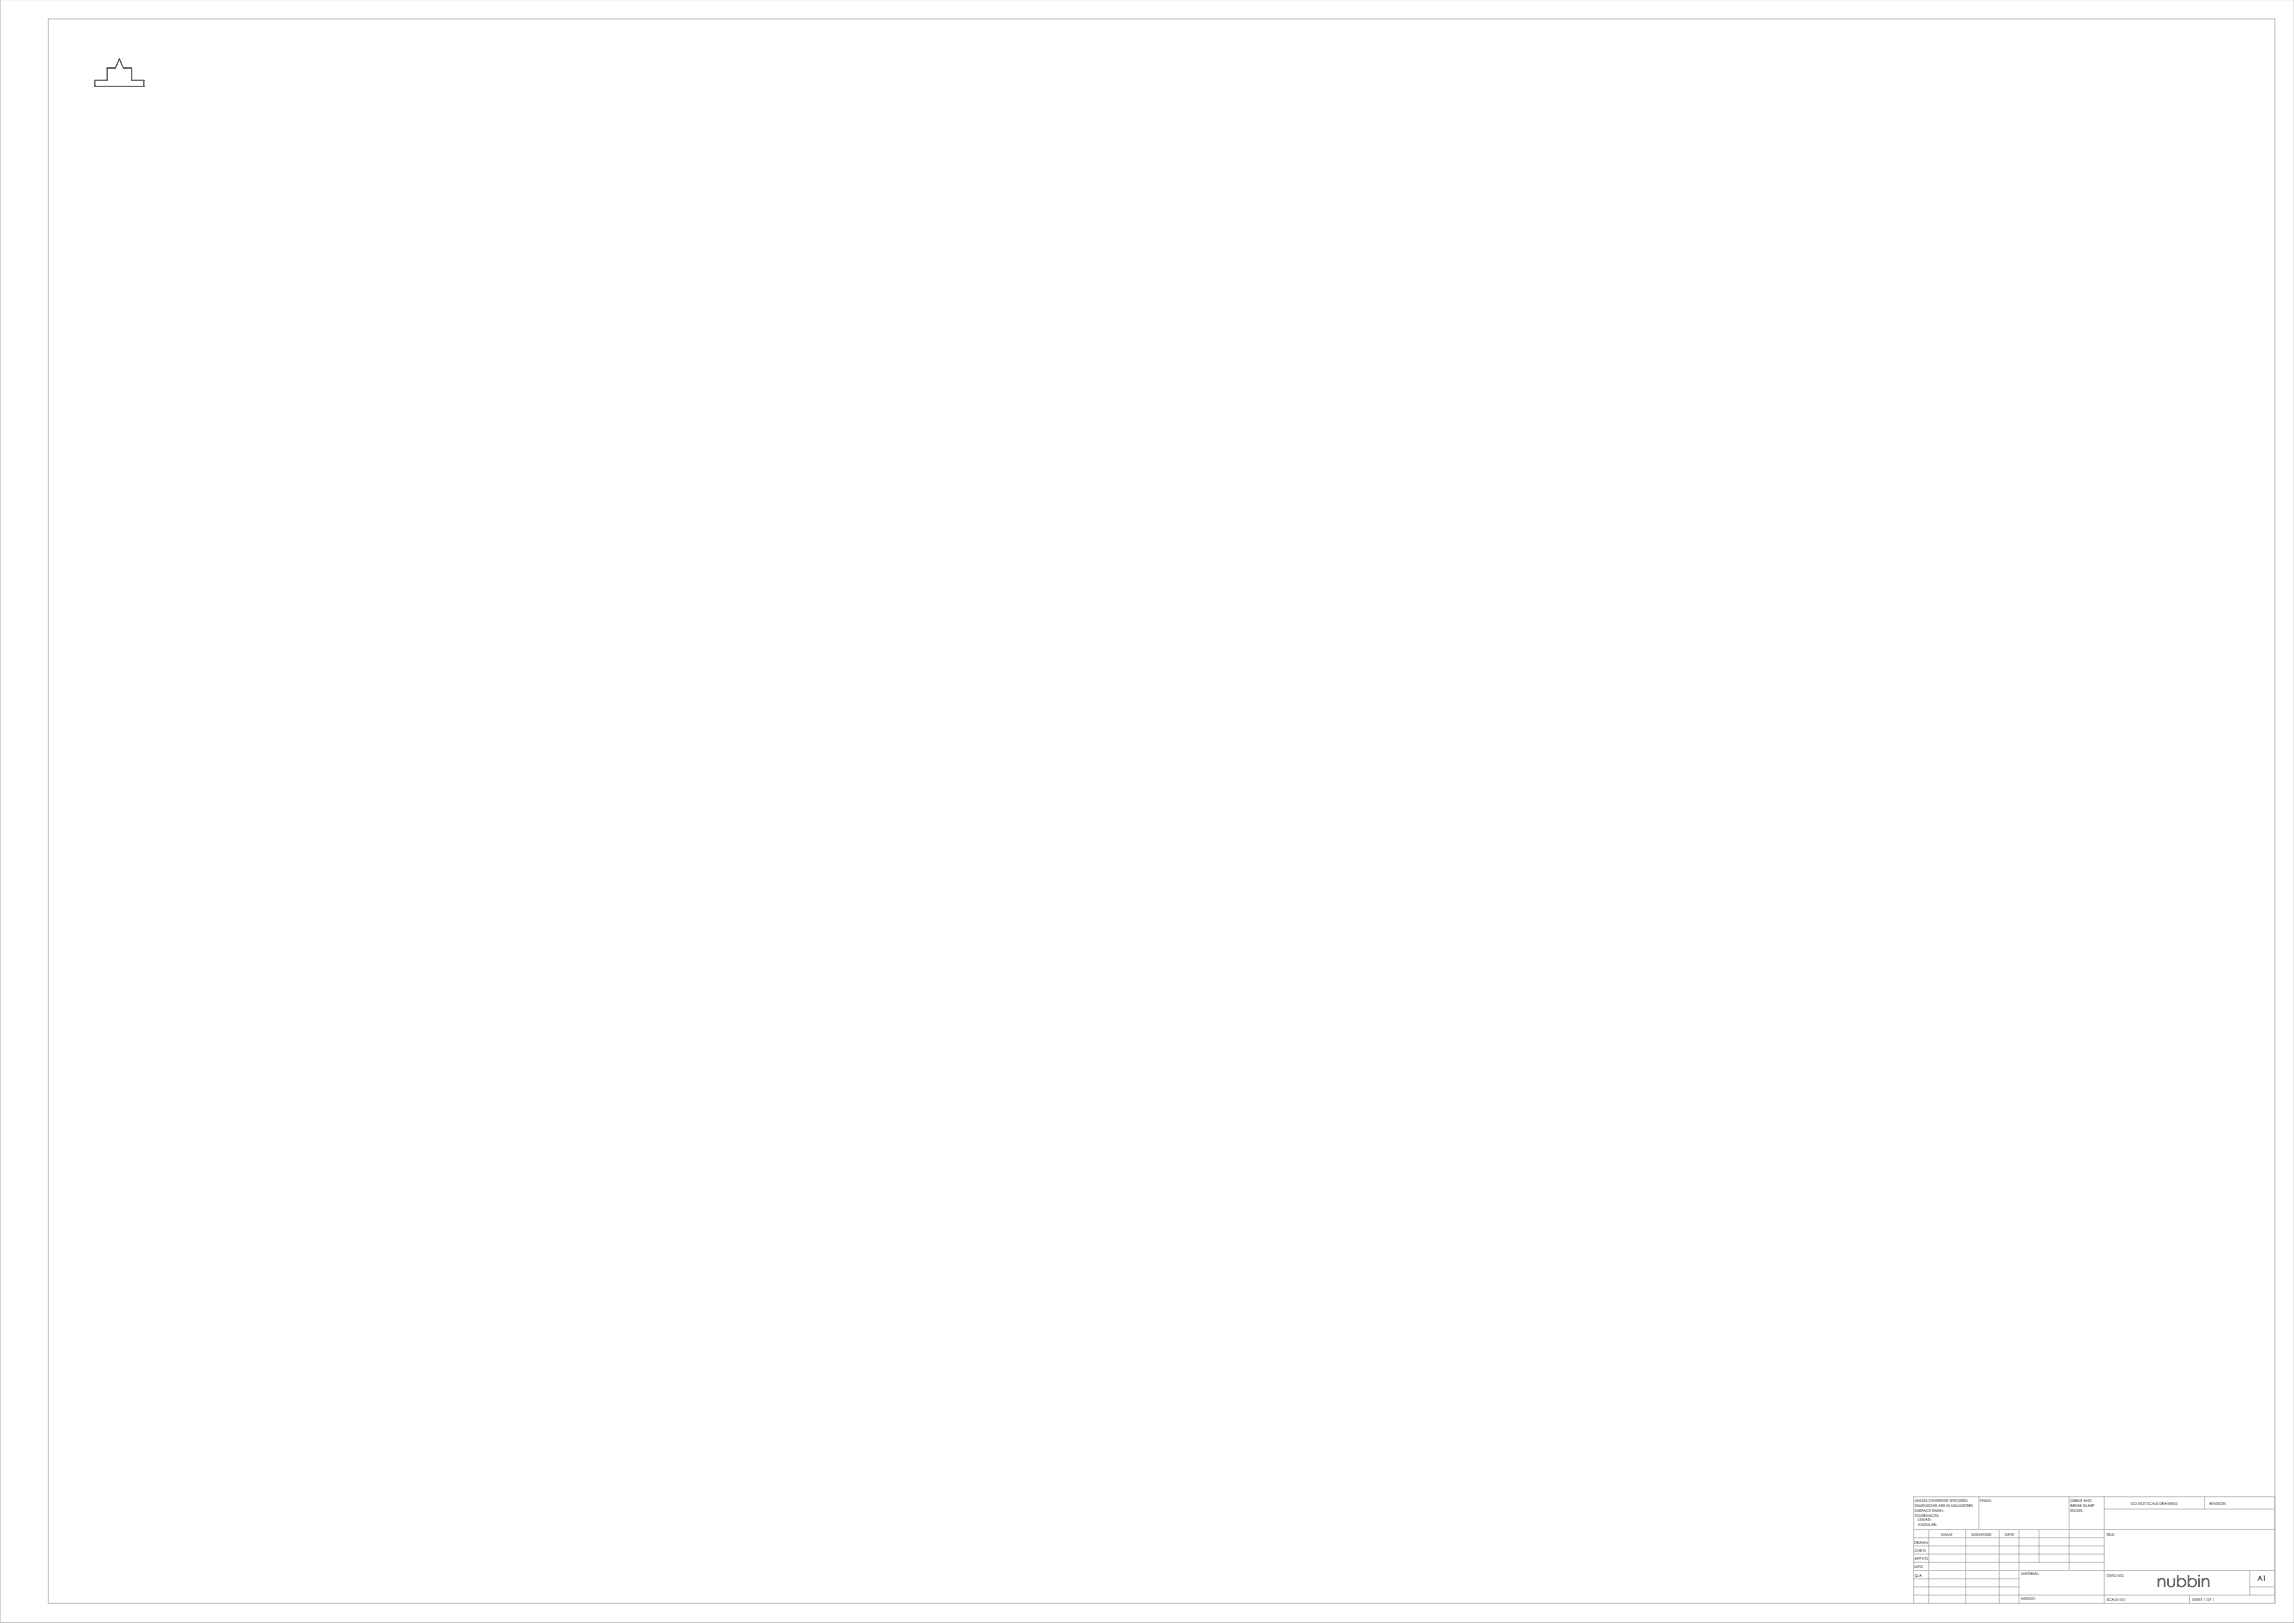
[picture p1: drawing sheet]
<svg xmlns="http://www.w3.org/2000/svg" width="1189mm" height="841mm" viewBox="0 0 1189 841" stroke-linecap="round" stroke-linejoin="round" font-family="sans-serif">
<defs><g id="words">
<text font-size="8.5" x="1118" y="823">nubbin</text>
<text font-size="3.9" x="1170" y="819">A1</text>
<g font-size="2">
<text x="992" y="778">UNLESS OTHERWISE SPECIFIED:</text>
<text x="1026" y="778">FINISH:</text>
<text x="1073" y="778">DEBUR AND</text>
<text x="1104" y="780">DO NOT SCALE DRAWING</text>
<text x="1145" y="780">REVISION</text>
<text x="992" y="781">DIMENSIONS ARE IN MILLIMETERS</text>
<text x="992" y="783">SURFACE FINISH:</text>
<text x="992" y="786">TOLERANCES:</text>
<text x="1073" y="781">BREAK SHARP</text>
<text x="1073" y="783">EDGES</text>
<text x="994" y="788">LINEAR:</text>
<text x="994" y="791">ANGULAR:</text>
<text x="1006" y="796">NAME</text>
<text x="1022" y="796">SIGNATURE</text>
<text x="1039" y="796">DATE</text>
<text x="1092" y="796">TITLE:</text>
<text x="992" y="800">DRAWN</text>
<text x="992" y="808">APPV'D</text>
<text x="992" y="804">CHK'D</text>
<text x="992" y="813">MFG</text>
<text x="993" y="817">Q.A</text>
<text x="1048" y="816">MATERIAL:</text>
<text x="1092" y="817">DWG NO.</text>
<text x="1047" y="829">WEIGHT:</text>
<text x="1092" y="829">SCALE:10:1</text>
<text x="1136" y="829">SHEET 1 OF 1</text>
</g>
</g></defs>
<g fill="none" stroke="#c0c0c0" stroke-width=".52">
<path d="M0 0v841h1189M25 10h1154v821h-1154zM1026 776v17M1072 776v38M1091 776v55M1143 776v6M1179 776h-187v55M992 793h187M992 797h99M1000 793v38M1019 793v38M1036 793v38"/>
<path d="M1046 793v38M1057 793v17M1091 782h88M992 810h99M992 805h99M992 801h99M992 818h54M992 814h187M1166 814v13M992 827h187M992 822h54M1135 827v4"/>
<path d="M1166 822h13"/>
</g>
<path d="M49 42h7v-7h4l2-5 2 5h4v7h7v3h-26z" fill="none" stroke="#000" stroke-width=".52"/>
<use href="#words"/>
</svg>
